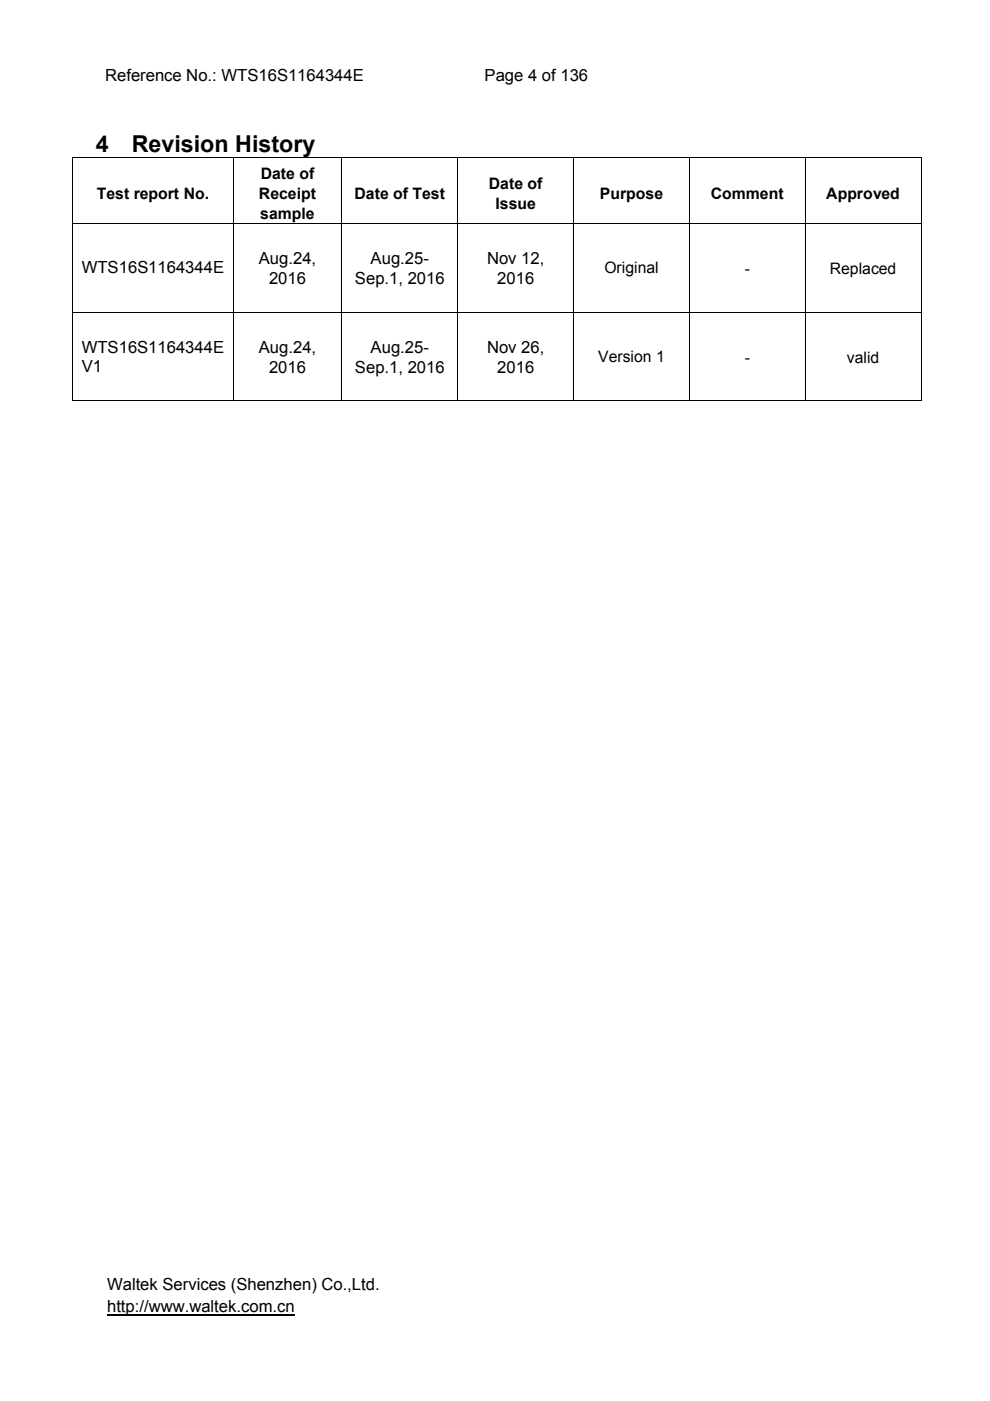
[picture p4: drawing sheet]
<svg xmlns="http://www.w3.org/2000/svg" width="210mm" height="297mm" viewBox="0 0 210 297" stroke-linecap="round" stroke-linejoin="round" font-family="sans-serif">
<defs><g id="words">
<g font-size="4.9">
<text x="20.3" y="32.2">4</text>
<text x="27.9" y="32.2">Revision History</text>
</g>
<g font-size="3.5">
<text x="22.3" y="17.1">Reference No.: WTS16S1164344E</text>
<text x="102.8" y="17.2">Page 4 of 136</text>
<text x="17.3" y="58">WTS16S1164344E</text>
<text x="54.9" y="56">Aug.24,</text>
<text x="78.6" y="56">Aug.25-</text>
<text x="103.3" y="56">Nov 12,</text>
<text x="57.1" y="60.2">2016</text>
<text x="75.3" y="60.2">Sep.1, 2016</text>
<text x="105.5" y="60.2">2016</text>
<text x="17.3" y="74.8">WTS16S1164344E</text>
<text x="54.9" y="74.8">Aug.24,</text>
<text x="78.6" y="74.8">Aug.25-</text>
<text x="103.3" y="74.8">Nov 26,</text>
<text x="17.3" y="78.8">V1</text>
<text x="57.1" y="79">2016</text>
<text x="75.3" y="79">Sep.1, 2016</text>
<text x="105.5" y="79">2016</text>
<text x="22.7" y="273.6">Waltek Services (Shenzhen) Co.,Ltd.</text>
<text x="22.7" y="278.2">http://www.waltek.com.cn</text>
</g>
<g font-size="3.3">
<text x="55.3" y="38">Date of</text>
<text x="103.7" y="40.2">Date of</text>
<text x="20.5" y="42.3">Test report No.</text>
<text x="54.9" y="42.3">Receipt</text>
<text x="55.2" y="46.5">sample</text>
<text x="75.2" y="42.3">Date of Test</text>
<text x="105.1" y="44.4">Issue</text>
<text x="127.3" y="42.3">Purpose</text>
<text x="150.8" y="42.3">Comment</text>
<text x="175.3" y="42.3">Approved</text>
<text x="128.2" y="58">Original</text>
<text x="157.9" y="58.1">-</text>
<text x="176" y="58.1">Replaced</text>
<text x="126.9" y="76.8">Version 1</text>
<text x="157.9" y="77">-</text>
<text x="179.6" y="77">valid</text>
</g>
</g></defs>
<path d="M22.7 278.7h39.8" fill="none" stroke="#000" stroke-width=".25"/>
<path d="M15.3 33.3h.2v.2h-.2zM195.3 33.3h.2v.2h-.2zM195.3 84.9h.2v.2h-.2z" fill="#000"/>
<g fill="none" stroke="#000" stroke-width=".21">
<path d="M15.3 33.4h180.2M15.4 33.5v13.7M49.5 33.5v13.7M72.5 33.5v13.7M97.1 33.5v13.7M121.7 33.5v13.7M146.2 33.5v13.7M170.8 33.5v13.7M195.4 33.5v13.7M15.3 47.3h180.2M15.4 47.4v18.7M49.5 47.4v18.7"/>
<path d="M72.5 47.4v18.7M97.1 47.4v18.7M121.7 47.4v18.7M146.2 47.4v18.7M170.8 47.4v18.7M195.4 47.4v18.7M15.3 66.2h180.2M15.4 66.3v18.8M49.5 66.3v18.8M72.5 66.3v18.8M97.1 66.3v18.8M121.7 66.3v18.8"/>
<path d="M146.2 66.3v18.8M170.8 66.3v18.8M195.4 66.3v18.8M15.3 85h34.1M49.6 85h22.8M72.6 85h24.4M97.2 85h24.4M121.8 85h24.3M146.3 85h24.4M170.9 85h24.4"/>
</g>
<use href="#words"/>
</svg>
